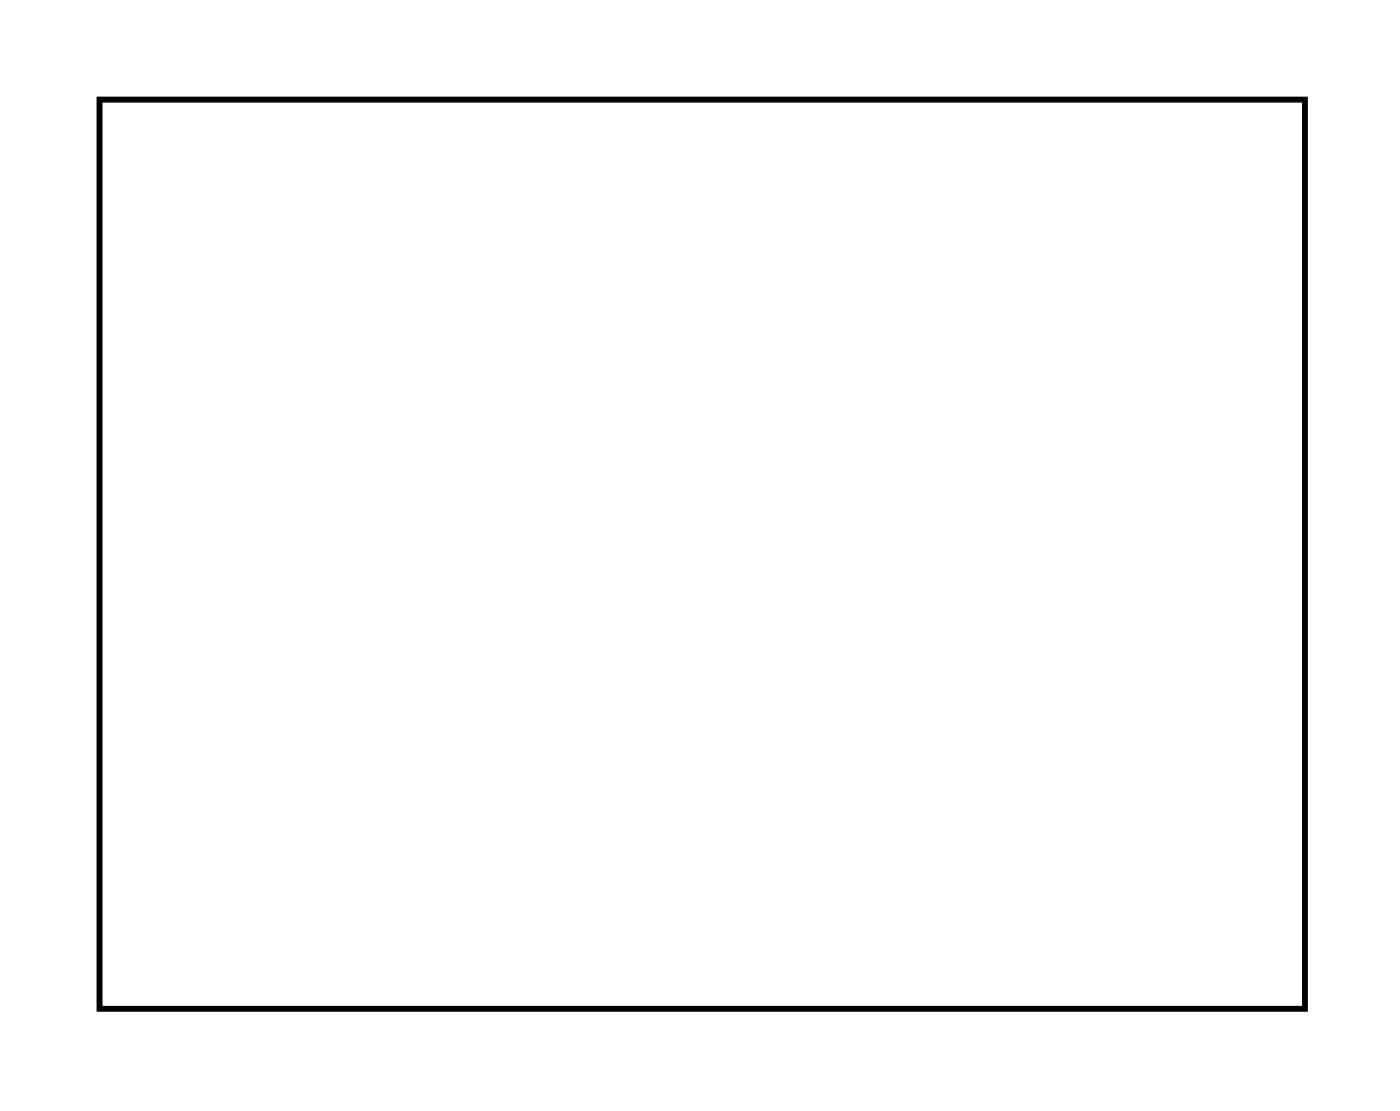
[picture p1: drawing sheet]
<svg xmlns="http://www.w3.org/2000/svg" width="51mm" height="41mm" viewBox="0 0 51 41" stroke-linecap="round" stroke-linejoin="round" font-family="sans-serif">
<path d="M3.6 3.6h44.1v33.2h-44.1z" fill="none" stroke="#000" stroke-width=".2"/>
<path d="M3.6 3.6v33.2h44.1v-33.2zM3.6 3.6h44.1v33.2h-44.1z" fill="#000"/>
<circle cx="42.2" cy="29.2" r=".72" fill="#fff"/>
<circle cx="42.2" cy="29.2" r=".72" fill="none" stroke="#fff" stroke-width=".69" stroke-linecap="butt"/>
<path d="M41.5 28.5h1.4v1.4h-1.4z" fill="#fff"/>
<path d="M41.5 28.5h1.4v1.4h-1.4z" fill="none" stroke="#fff" stroke-width=".69" stroke-linecap="butt"/>
<circle cx="42.2" cy="26.7" r=".72" fill="#fff"/>
<circle cx="42.2" cy="26.7" r=".72" fill="none" stroke="#fff" stroke-width=".69" stroke-linecap="butt"/>
<circle cx="42.2" cy="24.1" r=".72" fill="#fff"/>
<circle cx="42.2" cy="24.1" r=".72" fill="none" stroke="#fff" stroke-width=".69" stroke-linecap="butt"/>
<circle cx="42.2" cy="21.6" r=".72" fill="#fff"/>
<circle cx="42.2" cy="21.6" r=".72" fill="none" stroke="#fff" stroke-width=".69" stroke-linecap="butt"/>
<circle cx="42.6" cy="10" r=".74" fill="#fff"/>
<circle cx="42.6" cy="10" r=".74" fill="none" stroke="#fff" stroke-width=".69" stroke-linecap="butt"/>
<circle cx="40.1" cy="10" r=".74" fill="#fff"/>
<circle cx="40.1" cy="10" r=".74" fill="none" stroke="#fff" stroke-width=".69" stroke-linecap="butt"/>
<circle cx="37.5" cy="10" r=".74" fill="#fff"/>
<circle cx="37.5" cy="10" r=".74" fill="none" stroke="#fff" stroke-width=".69" stroke-linecap="butt"/>
<circle cx="35" cy="10" r=".74" fill="#fff"/>
<circle cx="35" cy="10" r=".74" fill="none" stroke="#fff" stroke-width=".69" stroke-linecap="butt"/>
<circle cx="32.5" cy="10" r=".74" fill="#fff"/>
<circle cx="32.5" cy="10" r=".74" fill="none" stroke="#fff" stroke-width=".69" stroke-linecap="butt"/>
<circle cx="29.9" cy="10" r=".74" fill="#fff"/>
<circle cx="29.9" cy="10" r=".74" fill="none" stroke="#fff" stroke-width=".69" stroke-linecap="butt"/>
<circle cx="27.4" cy="10" r=".74" fill="#fff"/>
<circle cx="27.4" cy="10" r=".74" fill="none" stroke="#fff" stroke-width=".69" stroke-linecap="butt"/>
<circle cx="24.8" cy="10" r=".74" fill="#fff"/>
<circle cx="24.8" cy="10" r=".74" fill="none" stroke="#fff" stroke-width=".69" stroke-linecap="butt"/>
<circle cx="22.3" cy="10" r=".74" fill="#fff"/>
<circle cx="22.3" cy="10" r=".74" fill="none" stroke="#fff" stroke-width=".69" stroke-linecap="butt"/>
<circle cx="19.8" cy="10" r=".74" fill="#fff"/>
<circle cx="19.8" cy="10" r=".74" fill="none" stroke="#fff" stroke-width=".69" stroke-linecap="butt"/>
<circle cx="17.2" cy="10" r=".74" fill="#fff"/>
<circle cx="17.2" cy="10" r=".74" fill="none" stroke="#fff" stroke-width=".69" stroke-linecap="butt"/>
<circle cx="14.7" cy="10" r=".74" fill="#fff"/>
<circle cx="14.7" cy="10" r=".74" fill="none" stroke="#fff" stroke-width=".69" stroke-linecap="butt"/>
<circle cx="12.1" cy="10" r=".74" fill="#fff"/>
<circle cx="12.1" cy="10" r=".74" fill="none" stroke="#fff" stroke-width=".69" stroke-linecap="butt"/>
<circle cx="42.6" cy="12.5" r=".74" fill="#fff"/>
<circle cx="42.6" cy="12.5" r=".74" fill="none" stroke="#fff" stroke-width=".69" stroke-linecap="butt"/>
<circle cx="40.1" cy="12.5" r=".74" fill="#fff"/>
<circle cx="40.1" cy="12.5" r=".74" fill="none" stroke="#fff" stroke-width=".69" stroke-linecap="butt"/>
<circle cx="37.5" cy="12.5" r=".74" fill="#fff"/>
<circle cx="37.5" cy="12.5" r=".74" fill="none" stroke="#fff" stroke-width=".69" stroke-linecap="butt"/>
<circle cx="35" cy="12.5" r=".74" fill="#fff"/>
<circle cx="35" cy="12.5" r=".74" fill="none" stroke="#fff" stroke-width=".69" stroke-linecap="butt"/>
<circle cx="32.5" cy="12.5" r=".74" fill="#fff"/>
<circle cx="32.5" cy="12.5" r=".74" fill="none" stroke="#fff" stroke-width=".69" stroke-linecap="butt"/>
<circle cx="29.9" cy="12.5" r=".74" fill="#fff"/>
<circle cx="29.9" cy="12.5" r=".74" fill="none" stroke="#fff" stroke-width=".69" stroke-linecap="butt"/>
<circle cx="27.4" cy="12.5" r=".74" fill="#fff"/>
<circle cx="27.4" cy="12.5" r=".74" fill="none" stroke="#fff" stroke-width=".69" stroke-linecap="butt"/>
<circle cx="24.8" cy="12.5" r=".74" fill="#fff"/>
<circle cx="24.8" cy="12.5" r=".74" fill="none" stroke="#fff" stroke-width=".69" stroke-linecap="butt"/>
<circle cx="22.3" cy="12.5" r=".74" fill="#fff"/>
<circle cx="22.3" cy="12.5" r=".74" fill="none" stroke="#fff" stroke-width=".69" stroke-linecap="butt"/>
<circle cx="19.8" cy="12.5" r=".74" fill="#fff"/>
<circle cx="19.8" cy="12.5" r=".74" fill="none" stroke="#fff" stroke-width=".69" stroke-linecap="butt"/>
<circle cx="17.2" cy="12.5" r=".74" fill="#fff"/>
<circle cx="17.2" cy="12.5" r=".74" fill="none" stroke="#fff" stroke-width=".69" stroke-linecap="butt"/>
<circle cx="14.7" cy="12.5" r=".74" fill="#fff"/>
<circle cx="14.7" cy="12.5" r=".74" fill="none" stroke="#fff" stroke-width=".69" stroke-linecap="butt"/>
<circle cx="12.1" cy="12.5" r=".74" fill="#fff"/>
<circle cx="12.1" cy="12.5" r=".74" fill="none" stroke="#fff" stroke-width=".69" stroke-linecap="butt"/>
<path d="M14.4 19.8h1.4v1.4h-1.4z" fill="#fff"/>
<path d="M14.4 19.8h1.4v1.4h-1.4z" fill="none" stroke="#fff" stroke-width=".76" stroke-linecap="butt"/>
<circle cx="15.1" cy="20.5" r=".7" fill="#fff"/>
<circle cx="15.1" cy="20.5" r=".7" fill="none" stroke="#fff" stroke-width=".76" stroke-linecap="butt"/>
<circle cx="15.1" cy="28.1" r=".7" fill="#fff"/>
<circle cx="15.1" cy="28.1" r=".7" fill="none" stroke="#fff" stroke-width=".76" stroke-linecap="butt"/>
<circle cx="17.6" cy="20.5" r=".7" fill="#fff"/>
<circle cx="17.6" cy="20.5" r=".7" fill="none" stroke="#fff" stroke-width=".76" stroke-linecap="butt"/>
<circle cx="17.6" cy="28.1" r=".7" fill="#fff"/>
<circle cx="17.6" cy="28.1" r=".7" fill="none" stroke="#fff" stroke-width=".76" stroke-linecap="butt"/>
<circle cx="20.2" cy="20.5" r=".7" fill="#fff"/>
<circle cx="20.2" cy="20.5" r=".7" fill="none" stroke="#fff" stroke-width=".76" stroke-linecap="butt"/>
<circle cx="20.2" cy="28.1" r=".7" fill="#fff"/>
<circle cx="20.2" cy="28.1" r=".7" fill="none" stroke="#fff" stroke-width=".76" stroke-linecap="butt"/>
<circle cx="22.7" cy="20.5" r=".7" fill="#fff"/>
<circle cx="22.7" cy="20.5" r=".7" fill="none" stroke="#fff" stroke-width=".76" stroke-linecap="butt"/>
<circle cx="22.7" cy="28.1" r=".7" fill="#fff"/>
<circle cx="22.7" cy="28.1" r=".7" fill="none" stroke="#fff" stroke-width=".76" stroke-linecap="butt"/>
<circle cx="25.3" cy="20.5" r=".7" fill="#fff"/>
<circle cx="25.3" cy="20.5" r=".7" fill="none" stroke="#fff" stroke-width=".76" stroke-linecap="butt"/>
<circle cx="25.3" cy="28.1" r=".7" fill="#fff"/>
<circle cx="25.3" cy="28.1" r=".7" fill="none" stroke="#fff" stroke-width=".76" stroke-linecap="butt"/>
<circle cx="27.8" cy="20.5" r=".7" fill="#fff"/>
<circle cx="27.8" cy="20.5" r=".7" fill="none" stroke="#fff" stroke-width=".76" stroke-linecap="butt"/>
<circle cx="27.8" cy="28.1" r=".7" fill="#fff"/>
<circle cx="27.8" cy="28.1" r=".7" fill="none" stroke="#fff" stroke-width=".76" stroke-linecap="butt"/>
<circle cx="30.3" cy="20.5" r=".7" fill="#fff"/>
<circle cx="30.3" cy="20.5" r=".7" fill="none" stroke="#fff" stroke-width=".76" stroke-linecap="butt"/>
<circle cx="30.3" cy="28.1" r=".7" fill="#fff"/>
<circle cx="30.3" cy="28.1" r=".7" fill="none" stroke="#fff" stroke-width=".76" stroke-linecap="butt"/>
<circle cx="32.9" cy="20.5" r=".7" fill="#fff"/>
<circle cx="32.9" cy="20.5" r=".7" fill="none" stroke="#fff" stroke-width=".76" stroke-linecap="butt"/>
<circle cx="32.9" cy="28.1" r=".7" fill="#fff"/>
<circle cx="32.9" cy="28.1" r=".7" fill="none" stroke="#fff" stroke-width=".76" stroke-linecap="butt"/>
<path d="M6.4 33.4h1.5v1.5h-1.5z" fill="#fff"/>
<path d="M6.4 33.4h1.5v1.5h-1.5z" fill="none" stroke="#fff" stroke-width=".76" stroke-linecap="butt"/>
<circle cx="7.2" cy="34.1" r=".74" fill="#fff"/>
<circle cx="7.2" cy="34.1" r=".74" fill="none" stroke="#fff" stroke-width=".76" stroke-linecap="butt"/>
<circle cx="7.2" cy="31.6" r=".74" fill="#fff"/>
<circle cx="7.2" cy="31.6" r=".74" fill="none" stroke="#fff" stroke-width=".76" stroke-linecap="butt"/>
<circle cx="7.2" cy="29.1" r=".74" fill="#fff"/>
<circle cx="7.2" cy="29.1" r=".74" fill="none" stroke="#fff" stroke-width=".76" stroke-linecap="butt"/>
<path d="M9.4 33.4h1.5v1.5h-1.5z" fill="#fff"/>
<path d="M9.4 33.4h1.5v1.5h-1.5z" fill="none" stroke="#fff" stroke-width=".76" stroke-linecap="butt"/>
<circle cx="10.2" cy="34.1" r=".74" fill="#fff"/>
<circle cx="10.2" cy="34.1" r=".74" fill="none" stroke="#fff" stroke-width=".76" stroke-linecap="butt"/>
<circle cx="10.2" cy="31.6" r=".74" fill="#fff"/>
<circle cx="10.2" cy="31.6" r=".74" fill="none" stroke="#fff" stroke-width=".76" stroke-linecap="butt"/>
<circle cx="10.2" cy="29.1" r=".74" fill="#fff"/>
<circle cx="10.2" cy="29.1" r=".74" fill="none" stroke="#fff" stroke-width=".76" stroke-linecap="butt"/>
<path d="M19.9 31.4h1.5v1.5h-1.5z" fill="#fff"/>
<path d="M19.9 31.4h1.5v1.5h-1.5z" fill="none" stroke="#fff" stroke-width=".76" stroke-linecap="butt"/>
<circle cx="20.6" cy="32.1" r=".74" fill="#fff"/>
<circle cx="20.6" cy="32.1" r=".74" fill="none" stroke="#fff" stroke-width=".76" stroke-linecap="butt"/>
<circle cx="23.2" cy="32.1" r=".74" fill="#fff"/>
<circle cx="23.2" cy="32.1" r=".74" fill="none" stroke="#fff" stroke-width=".76" stroke-linecap="butt"/>
<path d="M19.9 16.4h1.5v1.5h-1.5z" fill="#fff"/>
<path d="M19.9 16.4h1.5v1.5h-1.5z" fill="none" stroke="#fff" stroke-width=".76" stroke-linecap="butt"/>
<circle cx="20.6" cy="17.1" r=".74" fill="#fff"/>
<circle cx="20.6" cy="17.1" r=".74" fill="none" stroke="#fff" stroke-width=".76" stroke-linecap="butt"/>
<circle cx="23.2" cy="17.1" r=".74" fill="#fff"/>
<circle cx="23.2" cy="17.1" r=".74" fill="none" stroke="#fff" stroke-width=".76" stroke-linecap="butt"/>
<path d="M31.4 31.4h1.5v1.5h-1.5z" fill="#fff"/>
<path d="M31.4 31.4h1.5v1.5h-1.5z" fill="none" stroke="#fff" stroke-width=".76" stroke-linecap="butt"/>
<circle cx="32.2" cy="32.1" r=".74" fill="#fff"/>
<circle cx="32.2" cy="32.1" r=".74" fill="none" stroke="#fff" stroke-width=".76" stroke-linecap="butt"/>
<circle cx="34.7" cy="32.1" r=".74" fill="#fff"/>
<circle cx="34.7" cy="32.1" r=".74" fill="none" stroke="#fff" stroke-width=".76" stroke-linecap="butt"/>
</svg>
